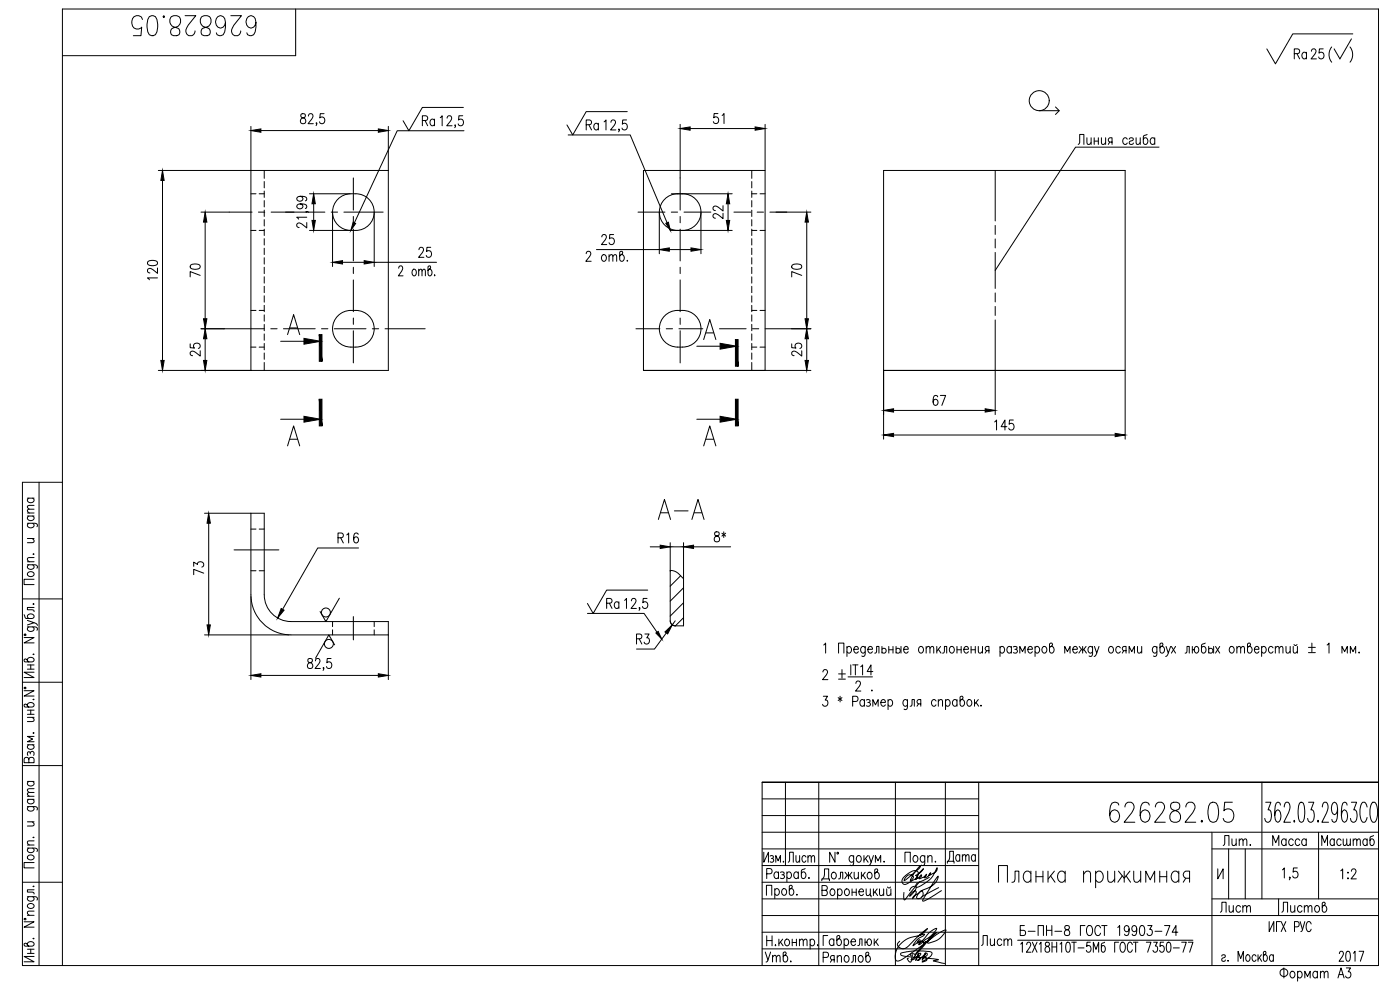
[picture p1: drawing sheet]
<svg xmlns="http://www.w3.org/2000/svg" width="420mm" height="297mm" viewBox="0 0 420 297" stroke-linecap="round" stroke-linejoin="round" font-family="sans-serif">
<defs><g id="words">
<g font-size="10.1">
<text x="38.5" y="12">626828.05</text>
<text x="196.5" y="157">А-А</text>
<text x="332" y="248">626282.05</text>
</g>
<text font-size="8.4" x="397.6" y="19.8">( )</text>
<text font-size="7.1" x="282.9" y="260.3">Дата</text>
<g font-size="6.6">
<text x="387.3" y="19">Ra</text>
<text x="392.3" y="19">25</text>
<text x="212.7" y="38.5">51</text>
<text x="218" y="66.7" transform="rotate(-90 218 66.7)">22</text>
<text x="179.2" y="74.8">25</text>
<text x="174.6" y="79.7">2 отв.</text>
<text x="61" y="84.3" transform="rotate(-90 61 84.3)">70</text>
<text x="241.7" y="84.3" transform="rotate(-90 241.7 84.3)">70</text>
<text x="61" y="107.9" transform="rotate(-90 61 107.9)">25</text>
<text x="241.7" y="107.9" transform="rotate(-90 241.7 107.9)">25</text>
<text x="62.1" y="173.6" transform="rotate(-90 62.1 173.6)">73</text>
<text x="181" y="183.8">Ra</text>
<text x="245.5" y="205.3">2 ±</text>
<text x="365.8" y="255.1">Лит.</text>
<text x="380.6" y="255.1">Масса</text>
<text x="395.5" y="255.1">Масштаб</text>
<text x="235.3" y="260">Лист</text>
<text x="293.5" y="285">Лист</text>
<text x="228.6" y="290">Утв.</text>
</g>
<g font-size="6.2">
<text x="125.6" y="38.8">Ra</text>
<text x="174.6" y="40.2">Ra</text>
<text x="322.4" y="44.4">Линия сгиба</text>
<text x="118.2" y="84">2 отв.</text>
<text x="124.5" y="78.3">25</text>
<text x="48" y="85" transform="rotate(-90 48 85)">120</text>
<text x="278.7" y="122.8">67</text>
<text x="297.4" y="130.2">145</text>
<text x="213.1" y="163.7">8*</text>
<text x="255.4" y="208.5">2 .</text>
<text x="401.1" y="264.9">1:2</text>
<text x="365.1" y="274.8">Лист</text>
<text x="383.5" y="274.8">Листов</text>
<text x="304.8" y="281.9">Б-ПН-8 ГОСТ 19903-74</text>
<text x="400.8" y="289.6">2017</text>
</g>
</g></defs>
<g fill="none" stroke="#000" stroke-width=".3">
<path d="M88.7 2.7v14h-70M406 10.2h-18l-5.2 9-2.6-4.5M75.3 37.9v13.2h-27.8M78.3 39.2h35.2M90.4 34.3a.66 .66 0 0 0 .2 .9 .94 .94 0 0 1 1.2 .9 .94 .94 0 0 1-1.1 1 .98 .98 0 0 1-.5-1.2 .98 .98 0 0 1 1.1-.7 .68 .68 0 0 0 .2-.9zM92.6 34.8l.4-.7h.5l.4 .6-.3 1-1.2 1.4h1.6M95.1 37h-.3h.3l-.3 .7M97.3 34.1h-1.2l-.1 1.3a.92 .92 0 0 1 1.2 .1 .92 .92 0 0 1 0 1.2 .92 .92 0 0 1-1.2 .1l-.1-.3M116.5 37.9v73.2h-41.2v-60h41.2M134.2 35.5l.4-.8h.5l.5 .6-.4 1-1.1 1.4h1.6M136.7 37.6h-.2h.2l-.2 .7M138.9 34.7h-1.2l-.1 1.3a.92 .92 0 0 1 1.3 .1 .92 .92 0 0 1 0 1.3 .92 .92 0 0 1-1.3 .1l-.1-.3"/>
<path d="M139.1 32.2h-12.3l-4.1 7-1.7-3M139.2 39.2h-20l-12.8 27.7M183.3 36.7l.5-.7 .7 .1 .2 .5-.3 1-1.2 1.4h1.6M185.9 38.8h-.3h.3l-.3 .8M188 36h-1.1l-.1 1.3a.92 .92 0 0 1 1.2 .1 .92 .92 0 0 1 0 1.2 .92 .92 0 0 1-1.2 .1l-.1-.3M188.2 33.5h-12.3l-4 7-1.8-3M204.1 37.3v25.7M207.1 38.6h19.5M229.6 37.3v13.8M311.9 33.2h6M316.8 32.1l1.1 1.1-1.1 1.1M48.8 54.1v54"/>
<path d="M75.3 58.1h1.5M77.8 58.1h1.5M79.3 51.1v2.4M79.3 54.5v1.9M79.3 57.3v1.9M90.1 58.9a.82 .82 0 0 1 .8 .8 .89 .89 0 0 1-1.1 .7 .89 .89 0 0 1-.6-1.2 2.21 2.21 0 0 1 2.9 .4l-.2 .6-.3 .1M92.9 58.1h12.1M101.4 59.8a7.1 7.1 0 0 1 9.8 .6 5.5 5.5 0 0 1 .5 5.7 5.5 5.5 0 0 1-4.9 3 5.7 5.7 0 0 1-5.7-1.9 5.7 5.7 0 0 1-.7-6.1zM106 53.4v9.6M170.5 40.5h18.6l11.1 26.3M201.5 58.1h18.2M203.4 58.1a5.5 5.5 0 0 0-5.5 5.5 5.5 5.5 0 0 0 5.5 5.5"/>
<path d="M204.9 58.1a5.5 5.5 0 0 1 5.5 5.5 5.5 5.5 0 0 1-5.5 5.5M225.6 58.1h1.5M225.6 51.1v2.4M225.6 54.5v1.9M225.6 57.3v1.9M228.1 58.1h1.5M298.7 51.1v15.2M347.8 44.2h-25l-24.1 36.9M60.3 63.6h15.3M61.6 66.6v29M75.3 69.1h1.5M77.6 63.6h1.9"/>
<path d="M77.8 69.1h1.5M79.3 60.2v1.9M79.3 63v1.9M79.3 65.9v1.9M79.3 68.8v1.9M79.3 71.6v1.9M79.3 74.5v1.9M79.3 77.3v1.9M81.4 63.6h16.1M90.1 61.2a.82 .82 0 0 1 .8 .8 .89 .89 0 0 1-1.1 .7 .89 .89 0 0 1-.6-1.2 2.21 2.21 0 0 1 2.9 .4l-.2 .5-.3 .2M91.9 63.5v.2v-.2l.7 .2M92.1 66.8v1.6l-1.5-1.2-1-.3-.5 .4v.5l.7 .5"/>
<path d="M92.1 65.2h-3l.5 .6M92.9 69.1h12.2M94.1 61.1v5M99.4 63.6h1.9M99.8 63.6v16.4M102.8 78.7h6.5M103.2 63.6h11.8M106 64.9v2M106 68.8v9.5M112.3 63.6v16.4M112.3 78.7h18.7M179 74.9h18.9"/>
<path d="M191.5 63.6h8.1M197.9 63.6v12.5M200.9 74.9h6.5M201.4 69.1h18.3M201.5 63.6h1.9M204.1 64.9v2M204.1 68.8v9.5M205.3 63.6h8M210.4 63.6v12.5M220.3 63.6h5M225.6 69.1h1.5M225.6 60.2v1.9"/>
<path d="M225.6 63v1.9M225.6 65.9v1.9M225.6 68.8v1.9M225.6 71.6v1.9M225.6 74.5v1.9M225.6 77.3v1.9M227.2 63.6h1.9M228.1 69.1h1.5M231.1 63.6h12.3M242.1 66.6v29M298.7 67.6v2.7M298.7 71.7v2.7"/>
<path d="M298.7 75.7v10.8M60.3 98.6h19.1M75.3 93.1h1.5M77.8 93.1h1.5M79.3 80.2v1.9M79.3 83v1.9M79.3 85.9v1.9M79.3 88.8v1.9M79.3 91.6v1.9M79.3 94.5v1.9M79.3 97.3v1.9M81.3 98.6h1.9"/>
<path d="M85.1 98.6h9.5M87 98.4h2.3M96.5 98.6h1.9M100.3 98.6h9.5M101.4 94.8a7.1 7.1 0 0 1 9.8 .6 5.6 5.6 0 0 1 .1 6.4 5.6 5.6 0 0 1-6 2.3 5.5 5.5 0 0 1-5.1-3.4 5.5 5.5 0 0 1 1.2-5.9zM106 80.2v1.9M106 84v9.5M106 95.4v1.9M106 99.2v9.7M111.7 98.6h1.9M115.5 98.6h12.1M190.8 98.6h7.2"/>
<path d="M199.5 94.8a7.1 7.1 0 0 1 9.8 .6 5.5 5.5 0 0 1 .5 5.7 5.5 5.5 0 0 1-4.9 3 5.7 5.7 0 0 1-5.8-1.9 5.7 5.7 0 0 1-.6-6.1zM199.9 98.6h1.9M203.8 98.6h7.1M204.1 80.2v1.9M204.1 84v9.5M204.1 95.4v1.9M204.1 99.2v9.7M211.9 99.9h2.3M215.9 98.6h8M225.6 93.1h1.5M225.6 80.2v1.9M225.6 83v1.9"/>
<path d="M225.6 85.9v1.9M225.6 88.8v1.9M225.6 91.6v1.9M225.6 94.5v1.9M225.6 97.3v1.9M225.8 98.6h1.9M228.1 93.1h1.5M229.6 98.6h13.8M298.7 87.9v2.7M298.7 91.9v2.7M298.7 96v28.4M47.5 111.1h27.8"/>
<path d="M75.3 104.1h1.5M77.8 104.1h1.5M79.3 100.2v1.9M79.3 103v2M79.3 105.9v1.9M79.3 108.8v2.3M84.2 102.4h7M86.3 100.4l1.8-6 1.8 6M193.1 111.1h36.5v-60h-36.5v60h50.3M209.1 103.9h7M211.2 101.9l1.8-6 1.8 6M225.6 104.1h1.5"/>
<path d="M225.6 100.2v1.9M225.6 103v2M225.6 105.9v1.9M225.6 108.8v2.3M228.1 104.1h1.5M84.2 125.8h7M86.3 133.8l1.8-6 1.8 6M87 131.8h2.3M209.1 125.8h7M211.2 133.8l1.8-6 1.8 6M211.9 131.8h2.3M265.2 131.8v-20.7h72.5v-60h-72.5v60h72.5v20.7"/>
<path d="M268.2 123.1h27.5M268.2 130.5h66.5M8.2 157l2.7 .1a.58 .58 0 0 1 .2 .9M8.2 154.8h2M8.2 153.9h2M8.2 149.5h2M8.7 157l-.2 .1a.58 .58 0 0 0-.1 .9 .95 .95 0 0 0 1.2 .4 .95 .95 0 0 0 .5-1.2l-.3-.2M8.7 154.8l-.3 .3a.95 .95 0 0 0 .5 1.1 .95 .95 0 0 0 1.2-.3 .64 .64 0 0 0-.3-1.1M8.7 149.5a.66 .66 0 0 0-.5 .6 .66 .66 0 0 0 .5 .6 .85 .85 0 0 0 1.2 0 .85 .85 0 0 0-.1-1.2M10.2 152.8l-1.8 .1-.2 .4 .6 .6M10.2 151.6l-1.8 .2-.2 .4 .6 .6M11.7 144.7v145"/>
<path d="M18.7 144.7h-12v145h407v-287h-395v287M61.4 154h17.9v24.5a8 8 0 0 0 8 8h29.2v17.4M62.6 157v30.5M75.3 154v24.5a12 12 0 0 0 12 12h29.2M75.3 158.7h1.5M77.8 158.7h1.5M6.7 179.7h12M8.2 169.5l2.7 .1a.58 .58 0 0 1 .2 .9M8.2 168.5h2M8.2 161.6h2M8.4 171.9a.95 .95 0 0 1 1.2-.4 .95 .95 0 0 1 .5 1.2 .95 .95 0 0 1-1.2 .3 .95 .95 0 0 1-.5-1.1zM8.7 169.5l-.2 .1a.58 .58 0 0 0-.1 .9 .95 .95 0 0 0 1.2 .4 .95 .95 0 0 0 .5-1.2l-.3-.2"/>
<path d="M9.7 161.6l.5 .5-.1 .6-1.9 .1M9.9 166.3h.3zM10.2 173.8h-3v1.6h3M10.2 167.3l-1.8 .1-.2 .6 .6 .5M70.2 165h13.5M75.3 179v24.9M75.3 171.2h1.5M77.8 171.2h1.5M101.4 161.3l1.4-.1 .2-.4-.2-.7-1.4-.2v3M101.8 179.5l-4 7-1.7-3M102.2 161.3l.8 1.6M104.1 160.5l.5-.6v3"/>
<path d="M107.5 160.3a.64 .64 0 0 0-1-.2 2.05 2.05 0 0 0 .3 2.8 .88 .88 0 0 0 .8-1 .88 .88 0 0 0-1.1-.7l-.4 .7M107.6 164.4h-12.2l-10.6 18.4M194.2 179.6h-1.2l-.1 1.2a.92 .92 0 0 1 1.3 .1 .92 .92 0 0 1 0 1.3 .92 .92 0 0 1-1.3 .1l-.1-.3M194.4 177.1h-12.3l-4.1 7-1.7-3M195.1 164.1h3M201.1 162.8v23.5a1.5 1.5 0 0 0 1.5 1.5M201.1 171.2l2 .5 2 1.9M201.1 164.1h4M201.4 171.2l-.3 .2M204.3 172.7l-3.2 3.2M205.1 176.4l-4 4M205.1 162.8v25h-2.5"/>
<path d="M208.1 164.1h11.2M7.2 191.3h3l-3 1.6h3M7.2 184.4l.5 1.1 .2 .1h1.8l.4-.3a.64 .64 0 0 0-.3-1 .85 .85 0 0 0-1.2 .1 .85 .85 0 0 0 .1 1.2M7.3 190.3h.4v.3h-.4zM8.2 198.1a1 1 0 0 1 1-.9 1 1 0 0 1 1 .9l-.5 .5h-2.2l-.3-.7 .5-.2 .2 .1 .8 .8M8.2 188.1l2.7 .1a.58 .58 0 0 1 .2 .9M8.2 186.1l2 .7-2 .7M8.2 199.5h2M8.7 188.1l-.2 .1a.58 .58 0 0 0-.1 .9 .95 .95 0 0 0 1.2 .4 .95 .95 0 0 0 .5-1.2l-.3-.2M9.2 199.5v1.3M9.9 196.3h.3zM9.9 181.2h.3z"/>
<path d="M10.2 186.8l.6 .3 .4 .5M10.2 182.3h-2v.7l1.9 .1 .1 .4M61.4 190.5h25.4M92.5 197.7a.66 .66 0 0 0 .2 1 .94 .94 0 0 1 1.2 .9 .94 .94 0 0 1-1.1 1 .98 .98 0 0 1-.5-1.2 .98 .98 0 0 1 1.1-.7 .68 .68 0 0 0 .2-1zM94.7 198.3l.4-.7h.5l.4 .5-.3 1-1.1 1.5h1.5M99.4 197.6h-1.2l-.1 1.3a.92 .92 0 0 1 1.2 0 .92 .92 0 0 1 0 1.3 .92 .92 0 0 1-1.2 .1l-.1-.3M99.8 186.5v1.5M99.8 189v1.5M100.4 193.5l-1.7-3-4 7M106 185v7M112.3 186.5v1.5M112.3 189v1.5"/>
<path d="M176.3 184.1h17l3.9 5.6M189.5 180.3l.4-.7h.5l.5 .5-.4 1-1.1 1.5h1.6M191 191.7l1.4-.2 .2-.4-.2-.7-1.4-.2v3M191.8 191.7l.8 1.5M192 182.4h-.2h.2l-.2 .7M193.5 190.2h1.3l-.7 1.2a.88 .88 0 0 1 .8 1.3 .88 .88 0 0 1-1.6 0M200 189.9l-3.6 4.8h-5.4M201.2 186.4a1.5 1.5 0 0 0 1.4 1.4M202.6 186.3l-.8 1.2M205.1 180.9l-4 4M205.1 185.3l-2.4 2.5M247.2 193.5l.6-.5v3"/>
<path d="M251.7 196v-3h1.6v3M254.2 194.4a.66 .66 0 0 1 .6-.5 .66 .66 0 0 1 .6 .5 .91 .91 0 0 1 .1 1.1 .91 .91 0 0 1-1.1 .3l-.2-.3M254.2 194v3M255.9 199.5h1.6M256.2 194.8h1.4l-.1-.6a.59 .59 0 0 0-.9-.1 .95 .95 0 0 0-.4 1.2 .95 .95 0 0 0 1.2 .5l.2-.3M259.7 194.4l-.3-.3a.64 .64 0 0 0-1 .3 .91 .91 0 0 0 0 1.1 .91 .91 0 0 0 1 .3l.3-.3M259.7 194l-.2 2.7-.3 .3-.6-.2M260.5 194.8h1.3l-.2-.7a.64 .64 0 0 0-1 .3 .91 .91 0 0 0-.1 1.1 .91 .91 0 0 0 1.1 .3l.2-.3M262.5 196l.5-.2 .1-1.8h.7v2M264.7 194.8a.73 .73 0 0 1 1.2 0 .73 .73 0 0 1-.4 1.2h-.5l-.3-.3M264.7 194v2M266.7 195h1.3"/>
<path d="M266.7 194v2M268 194v2M268.9 194.8a.73 .73 0 0 1 1.2 0 .73 .73 0 0 1-.4 1.2h-.4l-.4-.3M268.9 194v2M270.4 194v2M271.2 194.8h1.4l-.3-.7a.64 .64 0 0 0-1 .3l-.1 .7a.82 .82 0 0 0 .9 .9l.5-.5M276 194.1a.64 .64 0 0 1 1 .3 .91 .91 0 0 1 .1 1.1 .91 .91 0 0 1-1.1 .3l-.3-.7zM278 194.5l.5-.5 .5 .1 .1 1.9M278 194v2M279.1 194.5l.6-.5 .4 .1 .1 1.9M281.1 194v2M281.6 194.8l.8 1.2"/>
<path d="M282.3 194l-1.2 1.4M282.9 196l.4-.2 .1-1.8h.7v2M285.3 194.1a.64 .64 0 0 1 1 .3 .91 .91 0 0 1 0 1.1 .91 .91 0 0 1-1 .3 1.2 1.2 0 0 1 0-1.7zM287.2 195h1.3M287.2 194v2M288.5 194v2M289.3 194.8h1.3l-.2-.7a.65 .65 0 0 0-1 .3l-.1 .7a.82 .82 0 0 0 .9 .9l.4-.5M291.4 195h1.3M291.4 194v2M292.7 194v2M293.6 194l.1 1.8 .6 .2 .6-.6M294.9 194v2"/>
<path d="M296.1 195.2l-.4 .8M296.8 195.2l-.9-.1-.2-.4 .2-.6 .9-.1v2M300.1 194.4a.66 .66 0 0 1 .6-.5 .66 .66 0 0 1 .7 .5 .91 .91 0 0 1 0 1.1 .91 .91 0 0 1-1.1 .3l-.2-.3M300.1 194v3M303.5 194.4a.66 .66 0 0 0-.6-.5 .66 .66 0 0 0-.6 .5 .85 .85 0 0 0 0 1.2 .85 .85 0 0 0 1.2-.1M303.5 194v2M304.1 194.1a.73 .73 0 0 1 1.2 .3l-.2 .3-.5 .1M304.9 194.8l.5 .6-.3 .4h-1M306.1 196v-2l.8 1.5 .8-1.5v2M308.5 194.8h1.3l-.1-.6a.59 .59 0 0 0-.9-.1 .95 .95 0 0 0-.4 1.2 .95 .95 0 0 0 1.2 .5l.2-.3M310.6 194.4a.67 .67 0 0 1 .7-.5 .67 .67 0 0 1 .6 .5 .91 .91 0 0 1 0 1.1 .91 .91 0 0 1-1 .3l-.3-.3M310.6 194v3"/>
<path d="M313 194.1a.64 .64 0 0 1 1.1 .3 .91 .91 0 0 1 0 1.1 .91 .91 0 0 1-1.1 .3 1.2 1.2 0 0 1 0-1.7zM315.4 194a1 1 0 0 1 1 1 1 1 0 0 1-1 1l-.4-.6v-2.2l.7-.2 .2 .4-.1 .3-.8 .7M319.5 196v-2l.8 1.5 .8-1.5v2M321.9 194.8h1.4l-.1-.6a.59 .59 0 0 0-.9-.1 .95 .95 0 0 0-.4 1.2 .95 .95 0 0 0 1.2 .5l.2-.3M323.9 194l1 1.2 1-1.2M324.6 194.8l-.8 1.2M324.9 194v2M325.3 194.8l.8 1.2M327.9 194.4l-.1-.2a.59 .59 0 0 0-.9-.1 .95 .95 0 0 0-.4 1.2 .95 .95 0 0 0 1.2 .5l.2-.3M327.9 194l-.1 2.7a.59 .59 0 0 1-.9 .1M328.5 194l.6 2 .7-2M329.1 196l-.2 .5-.6 .5"/>
<path d="M333 194.1a.65 .65 0 0 1 1.1 .3l.1 .7a.82 .82 0 0 1-.9 .9l-.3-.2a1.23 1.23 0 0 1 0-1.7zM336.2 194.4a.67 .67 0 0 0-.6-.5 .67 .67 0 0 0-.6 .5 .91 .91 0 0 0-.1 1.1 .91 .91 0 0 0 1.1 .3l.2-.3M337.3 195.2l-.5 .8M337.9 195.2l-.9-.1-.2-.4 .2-.6 .9-.1v2M338.9 196v-2l.8 1.5 .8-1.5v2M341.4 194l.1 1.8 .6 .2 .5-.6M342.6 194v2M347.2 194.4l-.1-.2a.59 .59 0 0 0-.9-.1 .95 .95 0 0 0-.4 1.2 .95 .95 0 0 0 1.2 .5l.2-.3M347.2 194l-.1 2.7a.59 .59 0 0 1-.9 .1M348.6 194a1 1 0 0 1 .9 1 1 1 0 0 1-.9 1l-.5-.6v-2.2l.7-.2 .2 .4-.1 .3-.8 .7M349.9 194l.7 2 .7-2M350.6 196l-.2 .5-.6 .5"/>
<path d="M351.5 194l1.3 2M352.8 194l-1.3 2M355.7 196l.4-.2 .1-1.8h.7v2M357.8 195l.6-.2a.79 .79 0 0 1 .8-.8 1.08 1.08 0 0 1 .6 1 1.08 1.08 0 0 1-.8 1l-.5-.5-.1-.5M357.8 194v2M361.7 193l-.8 .2-.3 .5v1.7l.2 .4a.95 .95 0 0 0 1.2-.5 .95 .95 0 0 0-.4-1.2 .64 .64 0 0 0-1 .3M362.7 194.8a.73 .73 0 0 1 1.2 0 .73 .73 0 0 1-.4 1.2h-.4l-.4-.3M362.7 194v2M364.2 194v2M364.8 194l1.3 2M366.1 194l-1.3 2M369.3 194.1a.64 .64 0 0 1 1 .3 .91 .91 0 0 1 0 1.1 .91 .91 0 0 1-1 .3 1.2 1.2 0 0 1 0-1.7z"/>
<path d="M371.2 194.5l.6-.5 .4 .1 .1 1.9M371.2 194v2M372.3 194.5l.6-.5 .5 .1 .1 1.9M374.9 194a1 1 0 0 1 .9 1 1 1 0 0 1-.9 1l-.5-.6v-2.2l.7-.2 .2 .4-.1 .3-.8 .7M376.5 194.8h1.3l-.1-.6a.59 .59 0 0 0-.9-.1 .95 .95 0 0 0-.4 1.2 .95 .95 0 0 0 1.2 .5l.2-.3M378.6 194.4a.67 .67 0 0 1 .7-.5 .67 .67 0 0 1 .6 .5 .91 .91 0 0 1 0 1.1 .91 .91 0 0 1-1 .3l-.3-.3M378.6 194v3M382.1 194.4a.67 .67 0 0 0-.7-.5 .67 .67 0 0 0-.6 .5 .91 .91 0 0 0 0 1.1 .91 .91 0 0 0 1 .3l.3-.3M382.7 194.5l.6-.5 .5 .1 .1 1.9M382.7 194v2M383.9 194.5l.6-.5 .4 .1 .1 1.9M385.9 194l.2 1.8 .5 .2 .6-.6"/>
<path d="M387.2 194v2M388.1 194l.1 1.8 .6 .2 .6-.6M388.3 193.4l.4 .3 .6-.3M389.4 194v2M392.7 194.2h2M392.7 195.8h2M393.7 193v2.5M398.3 193.5l.6-.5v3M402.7 196v-2l.8 1.5 .8-1.5v2M405.3 196v-2l.8 1.5 .8-1.5v2M407.9 195.7v.3zM6.7 204.7h12"/>
<path d="M7.2 207.2h3l-3 1.6h3M7.3 206.3h.4v.3h-.4zM8.2 211.7a1 1 0 0 1 1-.9 1 1 0 0 1 1 .9l-.5 .4h-2.2l-.3-.6 .5-.3 .2 .2 .8 .7M8.2 200.8h2M8.2 215.2h2M8.2 213.1h2M8.2 214.3h2M9.2 213.1v1.2M9.7 215.2l.5 .6-.1 .6-1.9 .1M9.9 219.9h.3zM9.9 209.9h.3zM10.2 201.7h-3l3 1.6h-3"/>
<path d="M78.3 202.6h35.2M97.2 200.4h-.2h.2l-.2 .7M247.1 208.9h1.2l-.6 1.1a.89 .89 0 0 1 .7 1.4 .89 .89 0 0 1-1.5-.1M251.5 209.3l1.2 .9M252.1 208.9v1.7M252.7 209.3l-1.2 .9M255.9 210.5h1a.81 .81 0 0 0 .6-.8 .81 .81 0 0 0-.6-.8h-1v3M258.3 200.1l.6-.6v3M259.4 210.3a.66 .66 0 0 0-.6-.4 .66 .66 0 0 0-.6 .4 .85 .85 0 0 0 0 1.2 .85 .85 0 0 0 1.2 0M259.4 209.9v2M260 210a.71 .71 0 0 1 1.1 .3l-.3 .5h-.3M260.8 210.8l.5 .5-.3 .5h-1"/>
<path d="M261.9 211.9v-2l.8 1.6 .8-1.6v2M262 201.5h-1.8l1.2-2v3M264.4 210.8h1.3l-.2-.8a.97 .97 0 0 0-1.2 .7 .97 .97 0 0 0 .6 1.2h.4l.4-.4M266.5 210.3a.66 .66 0 0 1 .6-.4 .66 .66 0 0 1 .7 .4l.1 .5a.9 .9 0 0 1-.9 1.1l-.5-.4M266.5 209.9v3M272.3 210.3l-.1-.1a.58 .58 0 0 0-.9-.2 .95 .95 0 0 0-.3 1.3 .95 .95 0 0 0 1.1 .5l.2-.3M272.3 209.9l-.1 2.7a.58 .58 0 0 1-.9 .2M273.1 211.9l.5-.1 .1-1.9h.7v2M275.7 211.2l-.5 .7M276.3 211.2h-.6l-.4-.3-.1-.4 .2-.5 .9-.1v2M280.9 210.3a.66 .66 0 0 0-.6-.4 .66 .66 0 0 0-.6 .4l-.2 .7a.8 .8 0 0 0 1 .9l.4-.4M281.6 210.5l.6-.6 .5 .1 .2 1.9"/>
<path d="M281.6 209.9v2M283.8 210.3l.2-.3a.97 .97 0 0 1 1.2 .7 .97 .97 0 0 1-.6 1.2h-.4l-.4-.4M283.8 209.9v3M287.2 210.3a.66 .66 0 0 0-.6-.4 .66 .66 0 0 0-.6 .4 .85 .85 0 0 0 0 1.2 .85 .85 0 0 0 1.2 0M287.2 209.9v2M288.6 209.9a1 1 0 0 1 .9 1 1 1 0 0 1-.9 1l-.5-.6v-2.1l.7-.3 .2 .4-.1 .3-.8 .7M290.5 210a.97 .97 0 0 1 1.2 .7 .97 .97 0 0 1-.6 1.2 1.03 1.03 0 0 1-1-.7 1.03 1.03 0 0 1 .4-1.2zM292.5 209.9v2M292.9 210.8l.8 1.1M293.6 209.9l-1.1 1.4M294.4 211.6v.3zM6.7 229.7h12"/>
<path d="M8.2 239.8h2M8.2 238.9h2M8.2 234.5h2M8.2 223.5h2M8.7 239.8a.66 .66 0 0 0-.5 .7 .66 .66 0 0 0 .5 .6 .85 .85 0 0 0 1.2 0 .85 .85 0 0 0-.1-1.3M8.7 234.5l-.3 .2a.95 .95 0 0 0 .5 1.2 .95 .95 0 0 0 1.2-.4 .64 .64 0 0 0-.3-1M8.7 227.8a.73 .73 0 0 0-.8-.6 .73 .73 0 0 0-.7 .6v1h3v-1a.81 .81 0 0 0-.8-.6 .81 .81 0 0 0-.7 .6v1M8.7 223.5l-.3 .2a.95 .95 0 0 0 .5 1.2 .95 .95 0 0 0 1.2-.4 .65 .65 0 0 0-.3-1M9.1 225.9l.6-.5 .4 .2v1.1M9.1 226.2l-.2-.6-.2-.1a.71 .71 0 0 0-.3 1.2M10.2 237.8l-1.8 .1-.2 .4 .6 .6M10.2 236.6l-1.8 .1-.2 .5 .6 .6"/>
<path d="M10.2 221h-2l1.6 .7-1.6 .9h2M228.7 234.7h185h-185M228.7 234.7v55M228.7 239.7h65M235.7 234.7v25M245.7 234.7v55M268.7 234.7v55M283.7 234.7v55M293.7 234.7v55M378.7 234.7v35M8.2 254.5l2.7 .1 .3 .3-.1 .6M8.2 242l2.7 .1 .3 .4-.1 .5"/>
<path d="M8.2 253.5h2M8.2 246.6h2M8.4 256.9a.95 .95 0 0 1 1.2-.4 .95 .95 0 0 1 .5 1.2 .95 .95 0 0 1-1.2 .3 .95 .95 0 0 1-.5-1.1zM8.7 254.5l-.3 .2a.97 .97 0 0 0 .6 1.2 .97 .97 0 0 0 1.2-.6v-.4l-.4-.4M8.7 242l-.3 .2a.97 .97 0 0 0 .6 1.3 .97 .97 0 0 0 1.2-.7v-.3l-.4-.5M9.7 246.6l.5 .5-.1 .6-1.9 .1M9.9 251.3h.3zM10.2 258.8h-3v1.6h3M10.2 252.3l-1.8 .1-.2 .6 .6 .5M228.7 249.7h185M228.7 244.7h65M228.7 254.7h65"/>
<path d="M228.7 259.7h65M229.2 255.7v3l1.4-3v3M231.1 256.8a.61 .61 0 0 1 1 .3l-.3 .5h-.3M231.8 257.6l.3 .2v.6l-.3 .3-.7-.1M232.8 258.7v-2l.7 1.6 .7-1.6v2M250.6 255.7v3l-1.6-3v3M251.2 255.8h.4v.4h-.4zM256.2 257.1l-.2-.3a.65 .65 0 0 0-1.1 .3l-.1 .7a.82 .82 0 0 0 .9 .9l.5-.4M256.2 256.7l-.1 2.7-.4 .3-.5-.1M257.3 256.8a.64 .64 0 0 1 1.1 .3 .91 .91 0 0 1 0 1.1 .91 .91 0 0 1-1.1 .4 1.23 1.23 0 0 1 0-1.8zM259.3 256.7v2M259.7 257.6l.8 1.1"/>
<path d="M260.4 256.7l-1.1 1.4M260.8 256.7l.7 2 .6-2M261.5 258.7l-.5 .9-.4 .1M262.7 258.7v-2l.8 1.6 .8-1.6v2M265.3 258.4v.3zM271.6 258.7v-3h1.6v3M274.3 256.8a.65 .65 0 0 1 1.1 .3l.1 .7a.82 .82 0 0 1-.9 .9l-.3-.1a1.23 1.23 0 0 1 0-1.8zM277.5 257.1l-.2-.3a.64 .64 0 0 0-1 .3 .91 .91 0 0 0-.1 1.1 .91 .91 0 0 0 1.1 .4l.2-.3M277.5 256.7l-.1 2.7-.3 .3-.6-.1M278.4 257.3l.6-.6 .6 .1 .1 1.9M278.4 256.7v2M363.7 254.7h50"/>
<path d="M363.7 249.7v40M368.7 254.7v15M373.7 254.7v15M379.9 240.7h1.5l-.8 2.3h.4a2.76 2.76 0 0 1-.3 3.7l-.8-.3-.3-.8M384.3 241.6l-.2-.6-.4-.3-.7 .3a8.5 8.5 0 0 0 0 5.4l.6 .3a2.43 2.43 0 0 0 0-3.7l-.6 .3-.4 1.4M385.4 242.1l.3-1.1 .3-.3h.6a2.53 2.53 0 0 1 .1 3.1l-1.4 2.9h2M388.4 246.1v.6zM390 241l.4-.3 .7 .3a8.5 8.5 0 0 1 0 5.4l-.4 .3-.7-.3a8.7 8.7 0 0 1 0-5.4zM392.7 240.7h1.6l-.9 2.3h.5a2.76 2.76 0 0 1-.3 3.7l-.9-.3-.3-.8M395.6 246.1v.6zM395.7 249.7v20M396.9 242.1l.2-1.1 .3-.3h.6a2.53 2.53 0 0 1 .1 3.1l-1.4 2.9h2"/>
<path d="M401.4 242.7l-.4 1.4-.6 .3a2.43 2.43 0 0 1 0-3.7l.6 .3a7.8 7.8 0 0 1 0 5.4l-.7 .3-.4-.3-.2-.6M404.3 241.6l-.2-.6-.4-.3-.7 .3a8.5 8.5 0 0 0 0 5.4l.6 .3a2.43 2.43 0 0 0 0-3.7l-.6 .3-.4 1.4M405.6 240.7h1.5l-.8 2.3h.4a2.76 2.76 0 0 1-.3 3.7l-.8-.3-.3-.8M410.3 242.1a1.24 1.24 0 0 0-1.3-1.4 5.4 5.4 0 0 0 0 6 1.24 1.24 0 0 0 1.3-1.4M412 240.7a1.23 1.23 0 0 1 1.3 1.4 5.2 5.2 0 0 1-.7 4.6 1.24 1.24 0 0 1-1.3-1.4 5.1 5.1 0 0 1 .7-4.6zM6.7 264.7h12M7.2 276.6h3l-3 1.6h3M7.3 275.6h.4v.3h-.4zM8.2 269l2.7 .1a.58 .58 0 0 1 .2 1M8.2 274.6h2M8.4 271.4a.95 .95 0 0 1 1.2-.3 .95 .95 0 0 1 .5 1.1 .95 .95 0 0 1-1.2 .4 .95 .95 0 0 1-.5-1.2zM8.7 269l-.2 .1a.58 .58 0 0 0-.1 1 .95 .95 0 0 0 1.2 .3 .95 .95 0 0 0 .5-1.1l-.3-.3"/>
<path d="M9.9 265.9h.3zM10.2 273.4l-1.8 .1-.2 .6 .6 .5M10.2 267h-2v.7l1.9 .1 .1 .4M228.7 264.7h65M228.7 274.7h185M228.7 279.7h65M228.7 269.7h65M230 268.6v-3h1.6v3M230.1 262.2h1a.82 .82 0 0 0 .6-.8 .82 .82 0 0 0-.6-.8h-1v3M232.5 267.1l.3-.3a.97 .97 0 0 1 1.2 .6 .97 .97 0 0 1-.7 1.2h-.3l-.5-.4M232.5 266.6v3M233.6 262a.66 .66 0 0 0-.6-.4 .66 .66 0 0 0-.6 .4 .85 .85 0 0 0 0 1.3 .85 .85 0 0 0 1.2-.1"/>
<path d="M233.6 261.6v2M234.2 261.7a.73 .73 0 0 1 1.2 .3l-.2 .3-.5 .2M234.9 266.8a.97 .97 0 0 1 1.3 .6 .97 .97 0 0 1-.7 1.2 1.02 1.02 0 0 1-1-.7 1.02 1.02 0 0 1 .4-1.1zM235 262.5l.5 .5-.3 .5h-1M236.2 262a.67 .67 0 0 1 .6-.4 .67 .67 0 0 1 .6 .4 .91 .91 0 0 1 0 1.1 .91 .91 0 0 1-1 .4l-.2-.3M236.2 261.6v3M237.3 266.6a1 1 0 0 1 1 1 1 1 0 0 1-1 1l-.4-.5v-2.2l.7-.3 .2 .5-.1 .2-.8 .8M239.2 268.3v.3zM239.6 262a.67 .67 0 0 0-.6-.4 .67 .67 0 0 0-.7 .4 .85 .85 0 0 0 .1 1.3 .85 .85 0 0 0 1.2-.1M239.6 261.6v2M241.6 260.6l-.8 .3-.3 .4 .1 2a.58 .58 0 0 0 .9 .2 .95 .95 0 0 0 .4-1.3 .95 .95 0 0 0-1.2-.5l-.2 .3M242.8 263.3v.3z"/>
<path d="M246.6 264.3v-.6h2.3v.6M246.7 267.1h1a.82 .82 0 0 1 .6 .8 .82 .82 0 0 1-.6 .8h-1v-3h1l.5 .3 .1 .6-.6 .5M246.9 263.7a3.1 3.1 0 0 0 .5-3h1.3v3M249.4 266.8a.64 .64 0 0 1 1.1 .3 .91 .91 0 0 1 0 1.1 .91 .91 0 0 1-1.1 .4 1.23 1.23 0 0 1 0-1.8zM249.8 261.8a.97 .97 0 0 1 1.3 .7 .97 .97 0 0 1-.7 1.2 1.02 1.02 0 0 1-.9-.7 1.02 1.02 0 0 1 .3-1.2zM251.4 267.1a.66 .66 0 0 1 .6-.4 .66 .66 0 0 1 .6 .4 .91 .91 0 0 1 .1 1.1 .91 .91 0 0 1-1.1 .4l-.2-.3M251.4 266.7v3M251.7 263.7l.4-.1 .1-1.9h.7v2M253.6 261.7l1 1.3 1.1-1.3M253.8 266.8a.65 .65 0 0 1 1 .3l.1 .8a.82 .82 0 0 1-.9 .8l-.2-.1a1.23 1.23 0 0 1 0-1.8zM254.3 262.6l-.8 1.1M254.6 261.7v2"/>
<path d="M255 262.6l.8 1.1M255.7 267.7h1.3M255.7 266.7v2M256.3 261.7l.2 1.9 .5 .1 .6-.6M257 266.7v2M257.6 261.7v2M257.8 267.6h1.3l-.2-.8a.64 .64 0 0 0-1 .3 .91 .91 0 0 0 0 1.1 .91 .91 0 0 0 1 .4l.2-.3M258.5 261.7v2M259 262.6l.8 1.1M259.7 261.7l-1.2 1.4M259.9 266.7l.2 1.9 .5 .1 .6-.6M260.6 261.8a.97 .97 0 0 1 1.2 .7 .97 .97 0 0 1-.6 1.2 1.02 1.02 0 0 1-1-.7 1.02 1.02 0 0 1 .4-1.2z"/>
<path d="M261.2 266.7v2h.2v.4M262.1 266.7v2M262.6 267.6l.8 1.1M263 261.7a1 1 0 0 1 .9 1 1 1 0 0 1-.9 1l-.5-.6v-2.1l.7-.3 .2 .4-.1 .3-.8 .7M263.3 266.7l-1.2 1.4M263.9 266.7l.2 1.9 .5 .1 .6-.6M265.2 266.7v2M266.1 266.7l.1 1.9 .6 .1 .6-.6M266.3 266.1l.4 .3 .6-.3M267.4 266.7v2M272.1 262.9a1.14 1.14 0 0 1 2 .4l-.8 1a8.7 8.7 0 0 1 2.5-4.1l.4-.4-.4 .8-4.5 3.6zM273 267.2a1.37 1.37 0 0 1 2-1.1 5 5 0 0 1-2 2.8 1.56 1.56 0 0 1 2-1.4l-.4 1.2-.8 .9 .7-.9 1.9-1.4a1.28 1.28 0 0 1 .5 1.6 1.28 1.28 0 0 1-1.5 .7h-.1a1.99 1.99 0 0 1 1.3-2.4 6.9 6.9 0 0 0 4.9-3.7v-.6l-4.4 6.7a.4 .4 0 0 0-.2 .7 .4 .4 0 0 0 .7-.1l4.9-3"/>
<path d="M274.7 262.7a4.6 4.6 0 0 0 2.5-2.1l-.4 .3a4.5 4.5 0 0 0-1.9 3 1.7 1.7 0 0 0 .2-2.6 4.7 4.7 0 0 0-4.2 2.3 1.09 1.09 0 0 0 .1 1.6 1.09 1.09 0 0 0 1.6-.3l1.7-1 2-.8 .3-.2-.1-.4-.6 .7v.5a2.59 2.59 0 0 0 2.2-1.4l-.7 1a1.83 1.83 0 0 0 1.9-1.4l-.5 .8a4.9 4.9 0 0 0 2.4-1.8v-.5l-.1 .1a8.9 8.9 0 0 1-6.2 5.7l-.1-.5a2.46 2.46 0 0 1 2-1.4l2.1-1.1M276 264.5l-4.6 5.5-.2-.8 .1-1.4M281.7 266.3l-5.1 2.8M299.7 264.7v-5h2.6v5M303.7 264.7l.7-.2 .2-3.1h1.2v3.3M309.4 262.1a1.11 1.11 0 0 0-1.1-.8 1.11 1.11 0 0 0-1 .8 1.67 1.67 0 0 0 1.3 2.6l.8-.7M309.4 261.4v3.3M310.9 263h2.1M310.9 261.4v3.3M313 261.4v3.3M314.5 261.4v3.3M315.3 262.8l1.3 1.9"/>
<path d="M316.4 261.4l-1.9 2.4M319.7 262.1a1.11 1.11 0 0 0-1.1-.8 1.11 1.11 0 0 0-1 .8 1.67 1.67 0 0 0 1.3 2.6l.8-.7M319.7 261.4v3.3M325.2 262.3l.9-.9 1 .2 .2 .5v2.6M325.2 261.4v3.3M328.8 262.1a1.11 1.11 0 0 1 1.1-.8 1.11 1.11 0 0 1 1 .8 1.67 1.67 0 0 1-1.3 2.6l-.8-.7M328.8 261.4v5M332.4 261.4l.2 3.1 1 .2 .9-.9M334.5 261.4v3.3M335.7 261.4l1.7 2.1 1.7-2.1M336.8 262.8l-1.3 1.9M337.4 261.4v3.3"/>
<path d="M338 262.8l1.3 1.9M340.2 261.4l.2 3.1 1 .2 .9-.9M342.3 261.4v3.3M343.9 264.7v-3.3l1.3 2.6 1.3-2.6v3.3M348.1 263h2M348.1 261.4v3.3M350.1 261.4v3.3M353.8 262.1a1.11 1.11 0 0 0-1.1-.8 1.11 1.11 0 0 0-1 .8 1.67 1.67 0 0 0 1.3 2.6l.8-.7M353.8 261.4v3.3M355.9 263.5l-.8 1.2M357 263.5h-1.1l-.4-.2a1.12 1.12 0 0 1 .4-1.9h1.1v3.3M363.7 269.7h50"/>
<path d="M365.5 260.7v3l1.6-3v3M380.9 276.5v3l1.4-3v3M384.3 276.5h-1.2v3M384.5 276.5l1.4 3M384.9 261l.5-.6v3M385.9 276.5l-1.4 3M387.2 263.3h-.3h.3l-.3 .7M388.5 278.1h.9a.85 .85 0 0 0 .5-.8 .85 .85 0 0 0-.5-.8h-.9v3M389.3 260.4h-1.1l-.1 1.3a.92 .92 0 0 1 1.2 .1 .92 .92 0 0 1 0 1.2 .92 .92 0 0 1-1.2 .1l-.1-.3M390.2 276.5l.7 2.4M391.6 276.5l-.8 2.7-.4 .3M393.5 277.2l-.1-.3a.67 .67 0 0 0-.8-.4 .67 .67 0 0 0-.5 .7v1.6a.7 .7 0 0 0 .7 .7 .7 .7 0 0 0 .7-.7"/>
<path d="M8.2 283.4a1 1 0 0 1 1-.9 1 1 0 0 1 1 .9l-.5 .5h-2.2l-.3-.7 .5-.2 .2 .1 .8 .8M8.2 284.8h2M8.2 286.1h2M9.2 284.8v1.3M9.9 281.6h.3zM10.2 287h-3l3 1.6h-3M228.7 284.7h65M230.1 280.8v3M230.1 282.2h1.6M231.7 280.8v3M233.8 281.8v2M234.9 281.8l-1.1 1.4"/>
<path d="M235.8 281.9a.97 .97 0 0 1 1.2 .7 .97 .97 0 0 1-.6 1.2 1.02 1.02 0 0 1-1-.7 1.02 1.02 0 0 1 .4-1.2zM237.8 281.8v2M239 281.8v2M239.9 282.3l.6-.5 .5 .1 .1 1.9M239.9 281.8v2M241.1 282.3l.5-.5 .5 .1 .1 1.9M243.1 282.2a.66 .66 0 0 1 .7-.4 .66 .66 0 0 1 .6 .4l.1 .7a.8 .8 0 0 1-.9 .9l-.5-.4M243.1 281.8v3M245.4 283.5v.3zM247 287.3h1.1a.81 .81 0 0 0 .6-.8 .81 .81 0 0 0-.6-.8h-1.1v3M248.4 280.7h-1.4v3M249.7 288l-.5 .7"/>
<path d="M250.2 282.1a.67 .67 0 0 0-.6-.4 .67 .67 0 0 0-.6 .4 .85 .85 0 0 0 0 1.3 .85 .85 0 0 0 1.2-.1M250.2 281.7v2M250.4 288h-.7l-.4-.3-.1-.4 .5-.6h.7v2M251.3 287.3l.5-.6 .6 .1 .1 1.9M251.3 286.7v2M251.6 281.7a1 1 0 0 1 .9 1 1 1 0 0 1-.9 1l-.4-.6v-2.1l.6-.3 .3 .4-.1 .3-.8 .7M253.3 282.1a.66 .66 0 0 1 .7-.4 .66 .66 0 0 1 .6 .4 .91 .91 0 0 1 0 1.1 .91 .91 0 0 1-1 .4l-.3-.3M253.3 281.7v3M253.7 286.8a.97 .97 0 0 1 1.2 .7 .97 .97 0 0 1-.7 1.2 1.02 1.02 0 0 1-.9-.7 1.02 1.02 0 0 1 .4-1.2zM255.4 282.6h1.4l-.2-.6a.59 .59 0 0 0-.9-.2 .95 .95 0 0 0-.3 1.3 .95 .95 0 0 0 1.1 .5l.3-.3M255.5 288.7l.5-.1 .1-1.9h.7v2M257.4 283.7l.5-.1 .1-1.9h.7v2"/>
<path d="M257.9 286.8a.97 .97 0 0 1 1.2 .7 .97 .97 0 0 1-.6 1.2 1.02 1.02 0 0 1-1-.7 1.02 1.02 0 0 1 .4-1.2zM259.6 282.7l.6-.1a.79 .79 0 0 1 .8-.9 1.08 1.08 0 0 1 .6 1.1 1.08 1.08 0 0 1-.8 .9l-.5-.4-.1-.6M259.6 281.7v2M260.3 286.7a1 1 0 0 1 .9 1 1 1 0 0 1-.9 1l-.5-.6v-2.1l.7-.3 .3 .4-.2 .3-.8 .7M262.4 281.7v2M262.8 282.6l.8 1.1M263.5 281.7l-1.1 1.4M273.5 286.7l-.3-.2a.94 .94 0 0 1 1.5 0l-.4 .8-.9 .6a2.53 2.53 0 0 0 2.2-1.7l-.8 2 .9-1.9 .6-.2-.1 .4-.7 .5a.6 .6 0 0 1 .7 .6 .6 .6 0 0 1-.7 .6l-.1-.2a5.6 5.6 0 0 0 2.4-2.1l-1 2.2 1-1.9 .4-.2a.81 .81 0 0 1-.9 1.1l.5 .2a.66 .66 0 0 1 .3 .8 .66 .66 0 0 1-.8 .4l-.6 .1 2.3-1.4a.85 .85 0 0 0 .7-.8 .85 .85 0 0 0-.7-.9h-.4a16.1 16.1 0 0 0-8.3 .6v.2a1.18 1.18 0 0 0 1.5 .7l9.7 .9 .1 .1-1.5 .3 3.4 .8M273.8 286.4l-.4 2.2-.7-.2-.4-.7 .3-.2M275.6 280.8l1.8-.5v.3a6.3 6.3 0 0 0-3.4 3.1l2-1.3 .2-.3a.59 .59 0 0 0-.7 .2 .59 .59 0 0 0 0 .6l1.4-.6a1.35 1.35 0 0 1-1.2 1.1l1.6-1.6a6.4 6.4 0 0 1 3.8-3.2v.1a10.1 10.1 0 0 1-3.8 3.6l-.2 .7 .9-.6-3.4 4.2 3-3.2a9.2 9.2 0 0 1 3.5-3.6l-.2 .2a5.7 5.7 0 0 0-2.5 2.9 6 6 0 0 0 5.4-3.9l-3 1.6-10.5 7.5a.99 .99 0 0 1-1.3 .1 .99 .99 0 0 1-.3-1.2 7.1 7.1 0 0 1 6.8-6.2 6.1 6.1 0 0 0 2.9-2.2l-2.7 2.1-2.8 2.9a1.89 1.89 0 0 1-1.9 1.1 1.89 1.89 0 0 1-1.7-1.4l.7-.9M305.4 282.1h52.6M306.3 283.3l.5-.6v3"/>
<path d="M308.1 283.4l.1-.4a.66 .66 0 0 1 1-.1 .66 .66 0 0 1 0 .9l-1.2 1.9h1.4M309.8 282.7l1.4 3M311.2 282.7l-1.4 3M311.9 283.3l.5-.6v3M313.8 282.8v.9a1.1 1.1 0 0 1 1.1 .7 1.1 1.1 0 0 1-.4 1.3 .94 .94 0 0 1-.9-1 .94 .94 0 0 1 1-.9l.2-.1a.65 .65 0 0 0-.3-1zM315.7 282.7v3M315.7 284.1h1.4M317.1 282.7v3M318.1 283.3l.5-.6v3M320.1 282.8l.5-.1a2.15 2.15 0 0 1 0 3h-.2a2.48 2.48 0 0 1-.3-2.9zM322.3 282.7v3M323.5 284.4h1.8"/>
<path d="M327.2 282.7h-1l-.1 1.3a.67 .67 0 0 1 .7-.3 .67 .67 0 0 1 .5 .4l.1 .5a.82 .82 0 0 1-.2 .9 .82 .82 0 0 1-1 .1l-.2-.5M328.1 285.7v-3l.8 2.1 .8-2.1v3M331.5 282.7l-.7 .3-.3 .4v1.7l.4 .6a1.02 1.02 0 0 0 .8-1 1.02 1.02 0 0 0-.8-1l-.4 .4M335.7 282.7h-1.2v3M336.5 282.8l.2-.1a1.31 1.31 0 0 1 1 1.9l-.1 .4a.71 .71 0 0 1-.7 .7 .71 .71 0 0 1-.7-.7l-.1-1.2zM339.8 283.4l-.1-.3a.67 .67 0 0 0-.8-.4 .67 .67 0 0 0-.5 .7v1.6a.7 .7 0 0 0 .7 .7 .7 .7 0 0 0 .7-.7M340.8 282.7v3M344 282.7h1.4l-1 3M346.2 282.7h1.1l-.6 1.1a.89 .89 0 0 1 .7 1.2 .89 .89 0 0 1-1.2 .6l-.2-.5M349.2 282.7h-1l-.1 1.3a.67 .67 0 0 1 .7-.3 .67 .67 0 0 1 .5 .4l.1 .5a.81 .81 0 0 1-.2 .9 .81 .81 0 0 1-1 .1l-.2-.5M350.3 282.8l.5-.1a2.17 2.17 0 0 1 0 3h-.2a2.46 2.46 0 0 1-.3-2.9zM352.1 284.4h1.8"/>
<path d="M354.6 282.7h1.4l-1 3M356.6 282.7h1.4l-1 3M366.7 286.9a.56 .56 0 0 1 .5-.5 .56 .56 0 0 1 .5 .5v.3l-.9 .4a.58 .58 0 0 0 0 .8 .58 .58 0 0 0 .9-.1v-.3M368.6 288.2v.2zM371.6 288.4v-2.9l.8 2.1 .8-2.1v2.9M374.2 286.6l.2-.1a1.01 1.01 0 0 1 .8 1 1.01 1.01 0 0 1-.8 .9l-.5-.8zM377 286.9l-.4-.4a1.01 1.01 0 0 0-.9 1 1.01 1.01 0 0 0 .9 .9l.4-.4M377.5 286.5v1.9M378 287.3l.7 1.1M378.6 286.5l-1.1 1.4M379.6 286.5a1.01 1.01 0 0 1 .8 1 1.01 1.01 0 0 1-.8 .9l-.4-.5v-2.2l.6-.2 .1 .7-.7 .7M382.2 286.9l-.2-.3a.9 .9 0 0 0-1.1 .5 .9 .9 0 0 0 .3 1.1l.6 .2 .4-.4"/>
<path d="M382.2 286.5v1.9M385.3 290.4v3M387.5 291.6a.64 .64 0 0 1 1 .2 .91 .91 0 0 1 0 1.1 .91 .91 0 0 1-1 .4 1.2 1.2 0 0 1 0-1.7zM389.4 291.8a.67 .67 0 0 1 .7-.4 .67 .67 0 0 1 .6 .4 .91 .91 0 0 1 0 1.1 .91 .91 0 0 1-1 .4l-.3-.3M389.4 291.4v3M391.6 293.4v-2l.8 1.6 .8-1.6v2M395.4 291.8a.67 .67 0 0 0-.7-.4 .67 .67 0 0 0-.6 .4 .85 .85 0 0 0 0 1.3 .85 .85 0 0 0 1.3-.1M395.4 291.4v2M396.3 292l.6-.6 .4 .2 .1 1.8M396.3 291.4v2M397.4 292l.6-.6 .5 .2 .1 1.8M401.5 293.4l1-3 .9 3"/>
<path d="M401.9 292.4h1.1M404.1 290.4h1.2l-.7 1.2a.88 .88 0 0 1 .8 1.3 .88 .88 0 0 1-1.6-.1"/>
<circle cx="311.9" cy="30.2" r="3"/>
<circle cx="97.8" cy="183.8" r="1.35"/>
<circle cx="98.7" cy="193.2" r="1.35"/>
<circle cx="385.3" cy="291.8" r="1.17"/>
</g>
<g fill="#000" stroke="#000" stroke-width=".3">
<path d="M75.3 39.2l3-.5v1zM113.5 38.7l3 .5-3 .5zM204.1 38.6l3-.5v1zM226.6 38.1l3 .5-3 .5zM48.8 51.1l.5 3h-1zM61.6 63.6l.5 3h-1zM93.6 66.1h1l-.5 3zM94.1 58.1l.5 3h-1zM99.8 78.7l3-.5v1zM106 66.7l.7 .4-1.4 2zM109.3 78.2l3 .5-3 .5zM199.8 67l.8-.3 .6 2.4z"/>
<path d="M197.9 74.9l3-.5v1zM207.4 74.4l3 .5-3 .5zM218 66.1h1l-.5 3zM218.5 58.1l.5 3h-1zM242.1 63.6l.5 3h-1zM61.1 95.6h1l-.5 3zM241.6 95.6h1l-.5 3zM48.3 108.1h1l-.5 3zM61.1 108.1h1l-.5 3zM61.6 98.6l.5 3h-1zM91.2 101.5l5 .9-5 .9zM216.1 103l5 .9-5 .9z"/>
<path d="M242.1 98.6l.5 3h-1zM241.6 108.1h1l-.5 3zM91.2 124.9l5 .9-5 .9zM216.1 124.9l5 .9-5 .9zM265.2 123.1l3-.5v1zM265.2 130.5l3-.5v1zM295.7 122.6l3 .5-3 .5zM334.7 130l3 .5-3 .5zM62.6 154l.5 3h-1zM198.1 163.6l3 .5-3 .5zM205.1 164.1l3-.5v1zM62.1 187.5h1l-.5 3z"/>
<path d="M84.4 182.6l.8 .5-1.9 2.3zM196.8 189.9l.7-.4 1.1 2.3zM199.6 189.6l2.2-2.1-1.4 2.7zM75.3 202.6l3-.5v1zM113.5 202.1l3 .5-3 .5z"/>
<path d="M95.8 100.4l.8 8v-8zM95.8 100.4l.8 8h-.8z"/>
<path d="M95.8 119.8l.8 8v-8zM95.8 119.8l.8 8h-.8z"/>
<path d="M220.7 101.9l.8 8v-8zM220.7 101.9l.8 8h-.8z"/>
<path d="M220.7 119.8l.8 8v-8zM220.7 119.8l.8 8h-.8z"/>
</g>
<use href="#words"/>
</svg>
